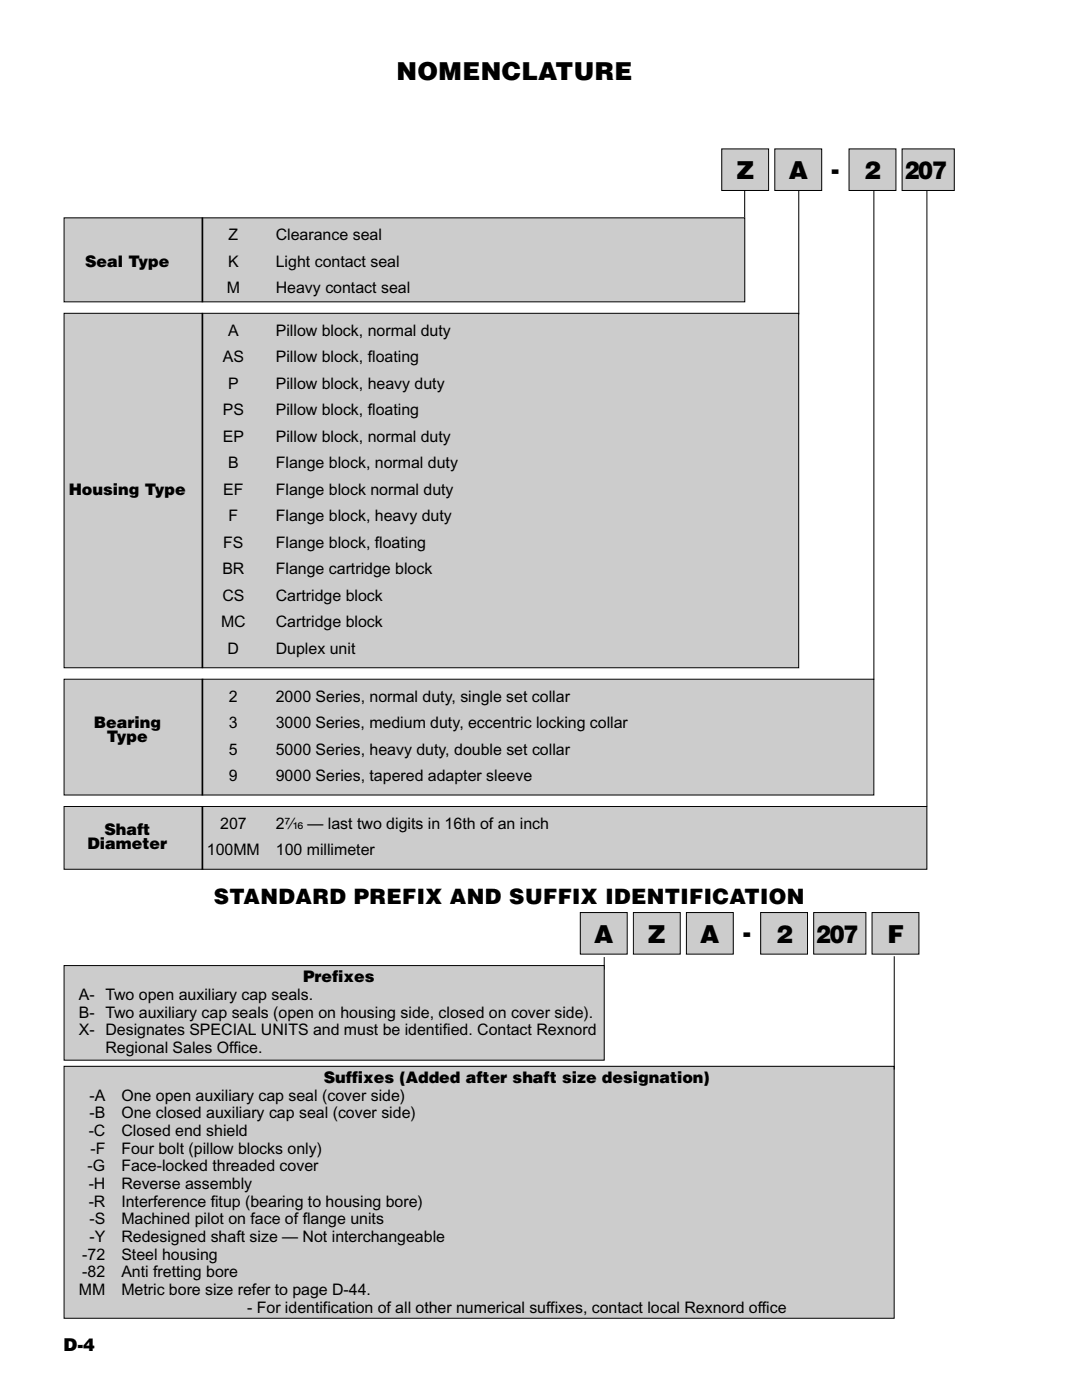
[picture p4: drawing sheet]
<svg xmlns="http://www.w3.org/2000/svg" width="216mm" height="279mm" viewBox="0 0 216 279" stroke-linecap="round" stroke-linejoin="round" font-family="sans-serif">
<defs><g id="words">
<g font-size="4.9">
<text x="79.1" y="16">NOMENCLATURE</text>
<text x="146.9" y="35.8">Z</text>
<text x="157.4" y="35.8">A</text>
<text x="165.9" y="35.5">-</text>
<text x="172.5" y="35.8">2</text>
<text x="180.5" y="35.8">207</text>
<text x="118.6" y="188.2">A</text>
<text x="129.3" y="188.2">Z</text>
<text x="139.7" y="188.2">A</text>
<text x="148.3" y="187.9">-</text>
<text x="154.9" y="188.2">2</text>
<text x="162.8" y="188.2">207</text>
<text x="177.1" y="188.2">F</text>
</g>
<text font-size="4.2" x="42.7" y="180.4">STANDARD PREFIX AND SUFFIX IDENTIFICATION</text>
<text font-size="3.5" x="12.7" y="269.5">D-4</text>
<g font-size="3.2">
<text x="45.6" y="48">Z</text>
<text x="55" y="48">Clearance seal</text>
<text x="17" y="53.3">Seal Type</text>
<text x="45.5" y="53.3">K</text>
<text x="55" y="53.3">Light contact seal</text>
<text x="45.3" y="58.5">M</text>
<text x="55" y="58.5">Heavy contact seal</text>
<text x="45.5" y="67">A</text>
<text x="55" y="67">Pillow block, normal duty</text>
<text x="44.5" y="72.3">AS</text>
<text x="45.5" y="77.6">P</text>
<text x="55" y="77.6">Pillow block, heavy duty</text>
<text x="55" y="72.3">Pillow block, floating</text>
<text x="44.5" y="82.9">PS</text>
<text x="55" y="82.9">Pillow block, floating</text>
<text x="44.5" y="88.2">EP</text>
<text x="55" y="88.2">Pillow block, normal duty</text>
<text x="45.5" y="93.5">B</text>
<text x="55" y="93.5">Flange block, normal duty</text>
<text x="13.7" y="98.8">Housing Type</text>
<text x="44.5" y="98.8">EF</text>
<text x="55" y="98.8">Flange block normal duty</text>
<text x="45.6" y="104.1">F</text>
<text x="55" y="104.1">Flange block, heavy duty</text>
<text x="44.5" y="109.3">FS</text>
<text x="55" y="109.3">Flange block, floating</text>
<text x="44.4" y="114.6">BR</text>
<text x="44.4" y="119.9">CS</text>
<text x="55" y="114.6">Flange cartridge block</text>
<text x="55" y="119.9">Cartridge block</text>
<text x="44.1" y="125.2">MC</text>
<text x="55" y="125.2">Cartridge block</text>
<text x="45.4" y="130.5">D</text>
<text x="55" y="130.5">Duplex unit</text>
<text x="45.7" y="140">2</text>
<text x="55" y="140">2000 Series, normal duty, single set collar</text>
<text x="18.7" y="145.3">Bearing</text>
<text x="21.3" y="148">Type</text>
<text x="45.7" y="145.3">3</text>
<text x="55" y="145.3">3000 Series, medium duty, eccentric locking collar</text>
<text x="45.7" y="150.6">5</text>
<text x="45.7" y="155.9">9</text>
<text x="55" y="150.6">5000 Series, heavy duty, double set collar</text>
<text x="55" y="155.9">9000 Series, tapered adapter sleeve</text>
<text x="20.8" y="166.7">Shaft</text>
<text x="43.9" y="165.4">207</text>
<text x="55" y="165.4">2⁷⁄₁₆ — last two digits in 16th of an inch</text>
<text x="17.5" y="169.5">Diameter</text>
<text x="41.3" y="170.7">100MM</text>
<text x="55" y="170.7">100 millimeter</text>
<text x="60.5" y="196">Prefixes</text>
<text x="15.7" y="199.6">A- Two open auxiliary cap seals.</text>
<text x="15.7" y="203.1">B- Two auxiliary cap seals (open on housing side, closed on cover side).</text>
<text x="15.7" y="206.6">X- Designates SPECIAL UNITS and must be identified. Contact Rexnord</text>
<text x="21" y="210.1">Regional Sales Office.</text>
<text x="17.9" y="219.7">-A</text>
<text x="24.2" y="219.7">One open auxiliary cap seal (cover side)</text>
<text x="64.6" y="216.1">Suffixes (Added after shaft size designation)</text>
<text x="17.7" y="226.7">-C</text>
<text x="17.9" y="223.2">-B</text>
<text x="24.2" y="226.7">Closed end shield</text>
<text x="24.2" y="223.2">One closed auxiliary cap seal (cover side)</text>
<text x="17.5" y="233.8">-G</text>
<text x="18" y="230.3">-F</text>
<text x="24.2" y="230.3">Four bolt (pillow blocks only)</text>
<text x="24.2" y="233.8">Face-locked threaded cover</text>
<text x="17.7" y="237.3">-H</text>
<text x="24.2" y="237.3">Reverse assembly</text>
<text x="17.7" y="240.8">-R</text>
<text x="17.9" y="244.3">-S</text>
<text x="24.2" y="240.8">Interference fitup (bearing to housing bore)</text>
<text x="24.2" y="244.3">Machined pilot on face of flange units</text>
<text x="16.4" y="251.4">-72</text>
<text x="17.9" y="247.9">-Y</text>
<text x="24.2" y="247.9">Redesigned shaft size — Not interchangeable</text>
<text x="24.2" y="251.4">Steel housing</text>
<text x="16.4" y="254.9">-82</text>
<text x="24.2" y="254.9">Anti fretting bore</text>
<text x="15.7" y="258.4">MM</text>
<text x="24.2" y="258.4">Metric bore size refer to page D-44.</text>
<text x="49.3" y="262">- For identification of all other numerical suffixes, contact local Rexnord office</text>
</g>
</g></defs>
<path d="M12.8 62.5h146.6v70.8h-146.6z" fill-rule="evenodd" fill="#ccc" stroke="#000" stroke-width=".2"/>
<path d="M40.4 62.4v70.9" fill="none" stroke="#000" stroke-width=".34"/>
<path d="M12.8 135.6h161.6v23.1h-161.6z" fill-rule="evenodd" fill="#ccc" stroke="#000" stroke-width=".2"/>
<path d="M40.4 135.5v23.3" fill="none" stroke="#000" stroke-width=".34"/>
<path d="M12.8 161h172.1v12.5h-172.1z" fill-rule="evenodd" fill="#ccc" stroke="#000" stroke-width=".2"/>
<path d="M40.4 160.9v12.7" fill="none" stroke="#000" stroke-width=".34"/>
<path d="M159.4 38.1v24.6M174.4 38.1v97.5M185 38.1v122.9" fill="none" stroke="#000" stroke-width=".2"/>
<g fill="#ccc" stroke="#000" stroke-width=".2">
<path d="M144 29.7h9.4v8.3h-9.4z" fill-rule="evenodd"/>
<path d="M154.6 29.7h9.4v8.3h-9.4z" fill-rule="evenodd"/>
<path d="M169.4 29.7h9.4v8.3h-9.4z" fill-rule="evenodd"/>
<path d="M180 29.7h10.4v8.3h-10.4z" fill-rule="evenodd"/>
<path d="M12.8 43.5h135.8v16.7h-135.8z" fill-rule="evenodd"/>
</g>
<path d="M40.4 43.4v16.9" fill="none" stroke="#000" stroke-width=".34"/>
<path d="M148.6 38.1v5.3" fill="none" stroke="#000" stroke-width=".2"/>
<g fill="#ccc" stroke="#000" stroke-width=".2">
<path d="M12.8 212.8h165.6v50.3h-165.6z" fill-rule="evenodd"/>
<path d="M137 182.1h9.3v8.3h-9.3z" fill-rule="evenodd"/>
<path d="M151.8 182.1h9.3v8.3h-9.3z" fill-rule="evenodd"/>
<path d="M162.4 182.1h10.4v8.3h-10.4z" fill-rule="evenodd"/>
<path d="M174 182.1h9.4v8.3h-9.4z" fill-rule="evenodd"/>
<path d="M126.4 182.1h9.3v8.3h-9.3z" fill-rule="evenodd"/>
<path d="M115.8 182.1h9.4v8.3h-9.4z" fill-rule="evenodd"/>
</g>
<path d="M120.6 191v2.5" fill="none" stroke="#000" stroke-width=".2"/>
<path d="M12.8 192.7h107.8v18.9h-107.8z" fill-rule="evenodd" fill="#ccc" stroke="#000" stroke-width=".2"/>
<path d="M178.4 190.8v22.6" fill="none" stroke="#000" stroke-width=".2"/>
<use href="#words"/>
</svg>
